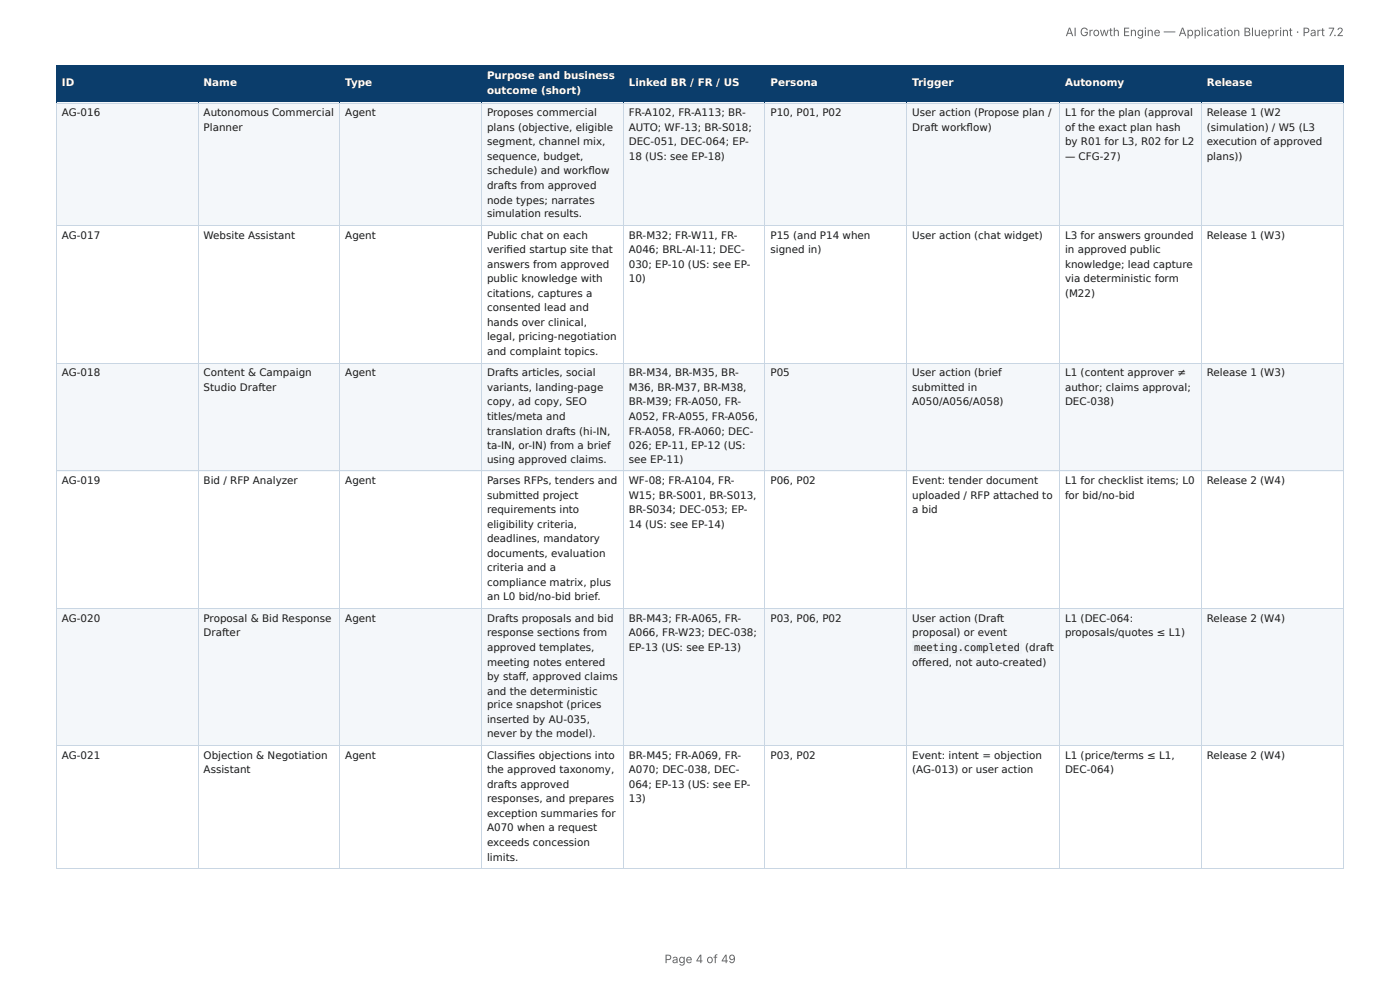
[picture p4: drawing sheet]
<svg xmlns="http://www.w3.org/2000/svg" width="297mm" height="210mm" viewBox="0 0 297 210" stroke-linecap="round" stroke-linejoin="round" font-family="sans-serif">
<defs><g id="words">
<g font-size="2.5" fill="#666">
<text x="226.3" y="7.7">AI Growth Engine — Application Blueprint · Part 7.2</text>
<text x="141.1" y="204.5">Page 4 of 49</text>
</g>
<g font-size="2.2" fill="#fff">
<text x="103.4" y="16.8">Purpose and business</text>
<text x="13.1" y="18.3">ID</text>
<text x="43.2" y="18.3">Name</text>
<text x="73.3" y="18.3">Type</text>
<text x="103.4" y="19.9">outcome (short)</text>
<text x="133.5" y="18.3">Linked BR / FR / US</text>
<text x="163.6" y="18.3">Persona</text>
<text x="193.7" y="18.3">Trigger</text>
<text x="226.2" y="18.3">Autonomy</text>
<text x="256.3" y="18.3">Release</text>
</g>
<g font-size="2.2" fill="#1a1a1a">
<text x="13.1" y="24.7">AG-016</text>
<text x="43.2" y="24.7">Autonomous Commercial</text>
<text x="43.2" y="27.8">Planner</text>
<text x="73.3" y="24.7">Agent</text>
<text x="103.4" y="24.7">Proposes commercial</text>
<text x="103.4" y="27.8">plans (objective, eligible</text>
<text x="133.5" y="24.7">FR-A102, FR-A113; BR-</text>
<text x="133.5" y="27.8">AUTO; WF-13; BR-S018;</text>
<text x="163.6" y="24.7">P10, P01, P02</text>
<text x="193.7" y="24.7">User action (Propose plan /</text>
<text x="193.7" y="27.8">Draft workfl ow)</text>
<text x="226.2" y="24.7">L1 for the plan (approval</text>
<text x="226.2" y="27.8">of the exact plan hash</text>
<text x="256.3" y="24.7">Release 1 (W2</text>
<text x="256.3" y="27.8">(simulation) / W5 (L3</text>
<text x="103.4" y="30.9">segment, channel mix,</text>
<text x="103.4" y="34">sequence, budget,</text>
<text x="133.5" y="30.9">DEC-051, DEC-064; EP-</text>
<text x="133.5" y="34">18 (US: see EP-18)</text>
<text x="226.2" y="30.9">by R01 for L3, R02 for L2</text>
<text x="226.2" y="34">— CFG-27)</text>
<text x="256.3" y="30.9">execution of approved</text>
<text x="256.3" y="34">plans))</text>
<text x="103.4" y="37">schedule) and workfl ow</text>
<text x="103.4" y="40.1">drafts from approved</text>
<text x="103.4" y="43.2">node types; narrates</text>
<text x="103.4" y="46.1">simulation results.</text>
<text x="13.1" y="50.6">AG-017</text>
<text x="43.2" y="50.6">Website Assistant</text>
<text x="73.3" y="50.6">Agent</text>
<text x="103.4" y="50.6">Public chat on each</text>
<text x="103.4" y="53.7">verifi ed startup site that</text>
<text x="133.5" y="50.6">BR-M32; FR-W11, FR-</text>
<text x="133.5" y="53.7">A046; BRL-AI-11; DEC-</text>
<text x="163.6" y="50.6">P15 (and P14 when</text>
<text x="163.6" y="53.7">signed in)</text>
<text x="193.7" y="50.6">User action (chat widget)</text>
<text x="226.2" y="50.6">L3 for answers grounded</text>
<text x="226.2" y="53.7">in approved public</text>
<text x="256.3" y="50.6">Release 1 (W3)</text>
<text x="103.4" y="56.8">answers from approved</text>
<text x="103.4" y="59.9">public knowledge with</text>
<text x="133.5" y="56.8">030; EP-10 (US: see EP-</text>
<text x="133.5" y="59.9">10)</text>
<text x="226.2" y="56.8">knowledge; lead capture</text>
<text x="226.2" y="59.9">via deterministic form</text>
<text x="103.4" y="63">citations, captures a</text>
<text x="226.2" y="63">(M22)</text>
<text x="103.4" y="66.1">consented lead and</text>
<text x="103.4" y="69.2">hands over clinical,</text>
<text x="103.4" y="72.3">legal, pricing-negotiation</text>
<text x="103.4" y="75.4">and complaint topics.</text>
<text x="13.1" y="79.9">AG-018</text>
<text x="43.2" y="79.9">Content &amp; Campaign</text>
<text x="43.2" y="83">Studio Drafter</text>
<text x="73.3" y="79.9">Agent</text>
<text x="103.4" y="79.9">Drafts articles, social</text>
<text x="103.4" y="83">variants, landing-page</text>
<text x="133.5" y="79.9">BR-M34, BR-M35, BR-</text>
<text x="133.5" y="83">M36, BR-M37, BR-M38,</text>
<text x="163.6" y="79.9">P05</text>
<text x="193.7" y="79.9">User action (brief</text>
<text x="193.7" y="83">submitted in</text>
<text x="226.2" y="79.9">L1 (content approver ≠</text>
<text x="226.2" y="83">author; claims approval;</text>
<text x="256.3" y="79.9">Release 1 (W3)</text>
<text x="103.4" y="86.1">copy, ad copy, SEO</text>
<text x="103.4" y="89.2">titles/meta and</text>
<text x="133.5" y="86.1">BR-M39; FR-A050, FR-</text>
<text x="133.5" y="89.2">A052, FR-A055, FR-A056,</text>
<text x="193.7" y="86.1">A050/A056/A058)</text>
<text x="226.2" y="86.1">DEC-038)</text>
<text x="103.4" y="92.3">translation drafts (hi-IN,</text>
<text x="103.4" y="95.4">ta-IN, or-IN) from a brief</text>
<text x="133.5" y="92.3">FR-A058, FR-A060; DEC-</text>
<text x="133.5" y="95.4">026; EP-11, EP-12 (US:</text>
<text x="103.4" y="98.3">using approved claims.</text>
<text x="133.5" y="98.3">see EP-11)</text>
<text x="13.1" y="102.8">AG-019</text>
<text x="43.2" y="102.8">Bid / RFP Analyzer</text>
<text x="73.3" y="102.8">Agent</text>
<text x="103.4" y="102.8">Parses RFPs, tenders and</text>
<text x="103.4" y="105.9">submitted project</text>
<text x="133.5" y="102.8">WF-08; FR-A104, FR-</text>
<text x="133.5" y="105.9">W15; BR-S001, BR-S013,</text>
<text x="163.6" y="102.8">P06, P02</text>
<text x="193.7" y="102.8">Event: tender document</text>
<text x="193.7" y="105.9">uploaded / RFP attached to</text>
<text x="226.2" y="102.8">L1 for checklist items; L0</text>
<text x="226.2" y="105.9">for bid/no-bid</text>
<text x="256.3" y="102.8">Release 2 (W4)</text>
<text x="103.4" y="109">requirements into</text>
<text x="103.4" y="112.1">eligibility criteria,</text>
<text x="133.5" y="109">BR-S034; DEC-053; EP-</text>
<text x="133.5" y="112.1">14 (US: see EP-14)</text>
<text x="193.7" y="109">a bid</text>
<text x="103.4" y="115.2">deadlines, mandatory</text>
<text x="103.4" y="118.2">documents, evaluation</text>
<text x="103.4" y="121.3">criteria and a</text>
<text x="103.4" y="124.4">compliance matrix, plus</text>
<text x="103.4" y="127.5">an L0 bid/no-bid brief.</text>
<text x="13.1" y="132">AG-020</text>
<text x="43.2" y="132">Proposal &amp; Bid Response</text>
<text x="43.2" y="135.1">Drafter</text>
<text x="73.3" y="132">Agent</text>
<text x="103.4" y="132">Drafts proposals and bid</text>
<text x="103.4" y="135.1">response sections from</text>
<text x="133.5" y="132">BR-M43; FR-A065, FR-</text>
<text x="133.5" y="135.1">A066, FR-W23; DEC-038;</text>
<text x="163.6" y="132">P03, P06, P02</text>
<text x="193.7" y="132">User action (Draft</text>
<text x="193.7" y="135.1">proposal) or event</text>
<text x="226.2" y="132">L1 (DEC-064:</text>
<text x="226.2" y="135.1">proposals/quotes ≤ L1)</text>
<text x="256.3" y="132">Release 2 (W4)</text>
<text x="103.4" y="138.2">approved templates,</text>
<text x="103.4" y="141.3">meeting notes entered</text>
<text x="133.5" y="138.2">EP-13 (US: see EP-13)</text>
<text x="193.7" y="141.3">off ered, not auto-created)</text>
<text x="194.2" y="138.2">meeting.completed</text>
<text x="217.7" y="138.2">(draft</text>
<text x="103.4" y="144.4">by staff , approved claims</text>
<text x="103.4" y="147.5">and the deterministic</text>
<text x="103.4" y="150.4">price snapshot (prices</text>
<text x="103.4" y="153.5">inserted by AU-035,</text>
<text x="13.1" y="161.1">AG-021</text>
<text x="43.2" y="161.1">Objection &amp; Negotiation</text>
<text x="73.3" y="161.1">Agent</text>
<text x="103.4" y="156.6">never by the model).</text>
<text x="103.4" y="161.1">Classifi es objections into</text>
<text x="133.5" y="161.1">BR-M45; FR-A069, FR-</text>
<text x="163.6" y="161.1">P03, P02</text>
<text x="193.7" y="161.1">Event: intent = objection</text>
<text x="226.2" y="161.1">L1 (price/terms ≤ L1,</text>
<text x="256.3" y="161.1">Release 2 (W4)</text>
<text x="43.2" y="164.2">Assistant</text>
<text x="103.4" y="164.2">the approved taxonomy,</text>
<text x="103.4" y="167.3">drafts approved</text>
<text x="133.5" y="164.2">A070; DEC-038, DEC-</text>
<text x="133.5" y="167.3">064; EP-13 (US: see EP-</text>
<text x="193.7" y="164.2">(AG-013) or user action</text>
<text x="226.2" y="164.2">DEC-064)</text>
<text x="103.4" y="170.4">responses, and prepares</text>
<text x="103.4" y="173.5">exception summaries for</text>
<text x="133.5" y="170.4">13)</text>
<text x="103.4" y="176.6">A070 when a request</text>
<text x="103.4" y="179.7">exceeds concession</text>
<text x="103.4" y="182.7">limits.</text>
</g>
</g></defs>
<g fill="#0b3d6b">
<path d="M12.1 14h30.1v7.8h-30.1z"/>
<path d="M42.2 14h30.1v7.8h-30.1z"/>
<path d="M72.3 14h30.1v7.8h-30.1z"/>
<path d="M102.4 14h30.1v7.8h-30.1z"/>
<path d="M132.5 14h30.1v7.8h-30.1z"/>
<path d="M162.6 14h30v7.8h-30z"/>
<path d="M192.6 14h32.4v7.8h-32.4z"/>
<path d="M225 14h30.1v7.8h-30.1z"/>
<path d="M255.1 14h30.3v7.8h-30.3z"/>
</g>
<g fill="#f4f7fa">
<path d="M12.1 21.8h30.1v26.2h-30.1z"/>
<path d="M42.2 21.8h30.1v26.2h-30.1z"/>
<path d="M72.3 21.8h30.1v26.2h-30.1z"/>
<path d="M102.4 21.8h30.1v26.2h-30.1z"/>
<path d="M132.5 21.8h30.1v26.2h-30.1z"/>
<path d="M162.6 21.8h30v26.2h-30z"/>
<path d="M192.6 21.8h32.4v26.2h-32.4z"/>
<path d="M225 21.8h30.1v26.2h-30.1z"/>
<path d="M255.1 21.8h30.3v26.2h-30.3z"/>
<path d="M12.1 77h30.1v23.1h-30.1z"/>
<path d="M42.2 77h30.1v23.1h-30.1z"/>
<path d="M72.3 77h30.1v23.1h-30.1z"/>
<path d="M102.4 77h30.1v23.1h-30.1z"/>
<path d="M132.5 77h30.1v23.1h-30.1z"/>
<path d="M162.6 77h30v23.1h-30z"/>
<path d="M192.6 77h32.4v23.1h-32.4z"/>
<path d="M225 77h30.1v23.1h-30.1z"/>
<path d="M255.1 77h30.3v23.1h-30.3z"/>
<path d="M12.1 129.2h30.1v29.2h-30.1z"/>
<path d="M42.2 129.2h30.1v29.2h-30.1z"/>
<path d="M72.3 129.2h30.1v29.2h-30.1z"/>
<path d="M102.4 129.2h30.1v29.2h-30.1z"/>
<path d="M132.5 129.2h30.1v29.2h-30.1z"/>
<path d="M162.6 129.2h30v29.2h-30z"/>
<path d="M192.6 129.2h32.4v29.2h-32.4z"/>
<path d="M225 129.2h30.1v29.2h-30.1z"/>
<path d="M255.1 129.2h30.3v29.2h-30.3z"/>
</g>
<path d="M11.9 13.9h273.5M12 13.8v8.2M42.1 13.8v8.2M72.2 13.8v8.2M102.3 13.8v8.2M132.4 13.8v8.2M162.4 13.8v8.2M192.5 13.8v8.2M225.1 13.8v8.2M255.2 13.8v8.2M285.3 13.8v8.2M11.9 21.9h273.5" fill="none" stroke="#0b3d6b" stroke-width=".21"/>
<g fill="none" stroke="#c9d6e3" stroke-width=".21">
<path d="M11.9 21.9h273.5M12 22v162.4M42.1 22v162.4M72.2 22v162.4M102.3 22v162.4M132.4 22v162.4M162.4 22v162.4M192.5 22v162.4M225.1 22v162.4M255.2 22v162.4M285.3 22v162.4M11.9 47.9h273.5"/>
<path d="M11.9 77.1h273.5M11.9 100h273.5M11.9 129.3h273.5M11.9 158.3h273.5M11.9 184.5h273.5"/>
</g>
<path d="M193.7 136.2h23.3v2.6h-23.3z" fill="#eef2f6"/>
<use href="#words"/>
</svg>
